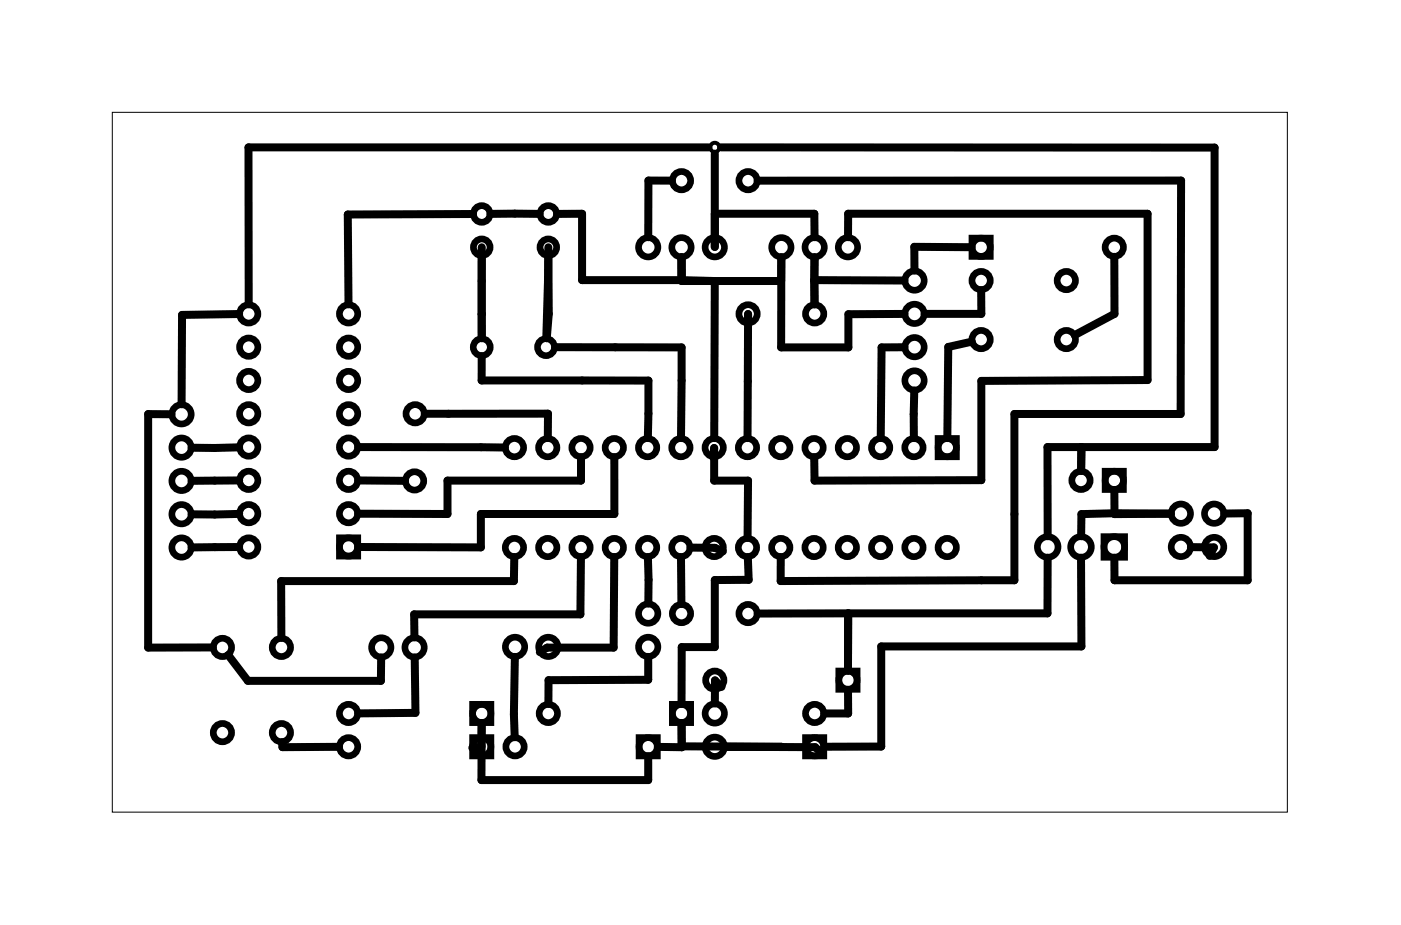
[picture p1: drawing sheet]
<svg xmlns="http://www.w3.org/2000/svg" width="107mm" height="71mm" viewBox="0 0 107 71" stroke-linecap="round" stroke-linejoin="round" font-family="sans-serif">
<path d="M8.6 8.6h89.6v53.3h-89.6z" fill="none" stroke="#000" stroke-width=".08"/>
<g fill="none" stroke="#000" stroke-width=".51">
<path d="M74.2 18.2h1.4v1.4h-1.4zM71.6 33.4h1.4v1.4h-1.4zM84.3 35.9h1.4v1.4h-1.4zM25.9 41h1.4v1.4h-1.4zM36.1 53.7h1.4v1.4h-1.4zM36.1 56.3h1.4v1.4h-1.4zM48.8 56.3h1.4v1.4h-1.4zM51.3 53.7h1.4v1.4h-1.4zM61.5 56.3h1.4v1.4h-1.4zM64 51.2h1.4v1.4h-1.4zM84.2 40.9h1.6v1.6h-1.6z"/>
<circle cx="36.8" cy="18.9" r=".64"/>
<circle cx="36.8" cy="16.3" r=".64"/>
<circle cx="41.8" cy="18.9" r=".64"/>
<circle cx="41.8" cy="16.3" r=".64"/>
<circle cx="49.5" cy="18.9" r=".74"/>
<circle cx="52" cy="18.9" r=".74"/>
<circle cx="52" cy="13.8" r=".7"/>
<circle cx="54.5" cy="18.9" r=".74"/>
<circle cx="57.1" cy="13.8" r=".7"/>
<circle cx="59.6" cy="18.9" r=".74"/>
<circle cx="62.2" cy="18.9" r=".74"/>
<circle cx="64.7" cy="18.9" r=".74"/>
<circle cx="74.9" cy="18.9" r=".7"/>
<circle cx="85" cy="18.9" r=".7"/>
<circle cx="13.9" cy="34.1" r=".74"/>
<circle cx="13.9" cy="31.6" r=".74"/>
<circle cx="13.9" cy="39.2" r=".74"/>
<circle cx="13.9" cy="36.7" r=".74"/>
<circle cx="19" cy="29" r=".7"/>
<circle cx="19" cy="26.5" r=".7"/>
<circle cx="19" cy="34.1" r=".7"/>
<circle cx="19" cy="23.9" r=".7"/>
<circle cx="19" cy="31.6" r=".7"/>
<circle cx="19" cy="36.6" r=".7"/>
<circle cx="19" cy="39.2" r=".7"/>
<circle cx="26.6" cy="36.6" r=".7"/>
<circle cx="26.6" cy="23.9" r=".7"/>
<circle cx="26.6" cy="34.1" r=".7"/>
<circle cx="26.6" cy="26.5" r=".7"/>
<circle cx="26.6" cy="31.6" r=".7"/>
<circle cx="26.6" cy="29" r=".7"/>
<circle cx="26.6" cy="39.2" r=".7"/>
<circle cx="31.6" cy="36.7" r=".7"/>
<circle cx="31.7" cy="31.6" r=".7"/>
<circle cx="39.3" cy="34.1" r=".7"/>
<circle cx="41.8" cy="34.1" r=".7"/>
<circle cx="44.3" cy="34.1" r=".7"/>
<circle cx="46.9" cy="34.1" r=".7"/>
<circle cx="49.4" cy="34.1" r=".7"/>
<circle cx="52" cy="34.1" r=".7"/>
<circle cx="54.5" cy="34.1" r=".7"/>
<circle cx="57" cy="34.1" r=".7"/>
<circle cx="57.1" cy="23.9" r=".7"/>
<circle cx="59.6" cy="34.1" r=".7"/>
<circle cx="62.1" cy="34.1" r=".7"/>
<circle cx="62.2" cy="23.9" r=".7"/>
<circle cx="64.7" cy="34.1" r=".7"/>
<circle cx="67.2" cy="34.1" r=".7"/>
<circle cx="69.7" cy="34.1" r=".7"/>
<circle cx="69.8" cy="23.9" r=".74"/>
<circle cx="69.8" cy="21.4" r=".74"/>
<circle cx="69.8" cy="29" r=".74"/>
<circle cx="69.8" cy="26.5" r=".74"/>
<circle cx="72.3" cy="34.1" r=".7"/>
<circle cx="74.9" cy="25.9" r=".7"/>
<circle cx="74.9" cy="21.4" r=".7"/>
<circle cx="81.4" cy="25.9" r=".7"/>
<circle cx="81.4" cy="21.4" r=".7"/>
<circle cx="82.5" cy="36.6" r=".7"/>
<circle cx="85" cy="36.6" r=".7"/>
<circle cx="90.1" cy="39.2" r=".74"/>
<circle cx="92.6" cy="39.2" r=".74"/>
<circle cx="13.9" cy="41.8" r=".74"/>
<circle cx="17" cy="55.9" r=".7"/>
<circle cx="17" cy="49.4" r=".7"/>
<circle cx="19" cy="41.7" r=".7"/>
<circle cx="21.5" cy="55.9" r=".7"/>
<circle cx="21.5" cy="49.4" r=".7"/>
<circle cx="26.6" cy="41.7" r=".7"/>
<circle cx="26.6" cy="57" r=".7"/>
<circle cx="26.6" cy="54.4" r=".7"/>
<circle cx="29.1" cy="49.4" r=".74"/>
<circle cx="31.6" cy="49.4" r=".74"/>
<circle cx="36.8" cy="57" r=".7"/>
<circle cx="36.8" cy="54.4" r=".7"/>
<circle cx="39.3" cy="41.8" r=".7"/>
<circle cx="39.3" cy="49.3" r=".74"/>
<circle cx="39.3" cy="57" r=".7"/>
<circle cx="41.8" cy="41.8" r=".7"/>
<circle cx="41.8" cy="49.3" r=".74"/>
<circle cx="41.8" cy="54.4" r=".7"/>
<circle cx="44.3" cy="41.8" r=".7"/>
<circle cx="46.9" cy="41.8" r=".7"/>
<circle cx="49.4" cy="41.8" r=".7"/>
<circle cx="49.5" cy="49.3" r=".74"/>
<circle cx="49.5" cy="46.8" r=".74"/>
<circle cx="49.5" cy="57" r=".7"/>
<circle cx="52" cy="41.8" r=".7"/>
<circle cx="52" cy="46.8" r=".7"/>
<circle cx="52" cy="54.4" r=".7"/>
<circle cx="54.5" cy="41.8" r=".7"/>
<circle cx="54.5" cy="51.9" r=".7"/>
<circle cx="54.5" cy="57" r=".74"/>
<circle cx="54.5" cy="54.4" r=".74"/>
<circle cx="57" cy="41.8" r=".7"/>
<circle cx="57.1" cy="46.8" r=".7"/>
<circle cx="59.6" cy="41.8" r=".7"/>
<circle cx="62.1" cy="41.8" r=".7"/>
<circle cx="62.2" cy="54.4" r=".7"/>
<circle cx="62.2" cy="57" r=".7"/>
<circle cx="64.7" cy="41.8" r=".7"/>
<circle cx="64.7" cy="51.9" r=".7"/>
<circle cx="67.2" cy="41.8" r=".7"/>
<circle cx="69.7" cy="41.8" r=".7"/>
<circle cx="72.3" cy="41.8" r=".7"/>
<circle cx="79.9" cy="41.7" r=".79"/>
<circle cx="82.5" cy="41.7" r=".79"/>
<circle cx="85" cy="41.7" r=".79"/>
<circle cx="90.1" cy="41.7" r=".74"/>
<circle cx="92.6" cy="41.7" r=".74"/>
</g>
<g fill="none" stroke="#000" stroke-width=".5">
<circle cx="36.8" cy="26.5" r=".65"/>
<circle cx="41.7" cy="26.5" r=".65"/>
</g>
<circle cx="54.5" cy="11.2" r=".35" fill="none" stroke="#000" stroke-width=".3"/>
<g fill="none" stroke="#000" stroke-width=".61">
<path d="M36.1 16.3l-9.6 .1 .1 6.8M36.8 19.5v6.3l-.1-1.8M36.8 18.9l-.1 2.5M37.4 16.3h3.8M41.8 18.9l-.1 6.9M41.8 19.5l.1 4.4-.2 1.9M42.5 16.3h1.9v5.1h10.1v12M51.3 13.8h-1.8v4.3M52 19.6v1.8h7.6v-1.8v6.9h5.1v-2.5l4.3-.1M54.1 11.2h-35.1v12M54.5 11.7v7.1M54.5 16.3h7.6v1.8"/>
<path d="M55 11.2l37.7 .1v22.8h-12.8v6.8M57.8 13.8h32.3v17.8h-12.7v12.7h-17.8v-1.8M62.1 19.6v1.8M64.7 18.1v-1.8h22.9v12.7l-12.7 .1v7.5l-12.8 .1v-1.8M74.1 18.9l-4.3-.1v1.8M85 19.6v4.3l-3 1.7M13.1 31.6h-1.8v17.8h4.9M18.2 36.6l-3.6 .1M18.2 24h-4.3v6.8M18.2 39.2h-3.6M18.2 34.1l-3.6 .1M27.3 36.6l3.6 .1"/>
<path d="M27.3 34.1h11.2M32.4 31.6h9.4v1.8M36.8 27.2l-.1 1.8h12.8l-.1 4.4M42.3 26.5h9.7v6.9M44.3 34.9v1.8h-10.2v2.5h-6.8M46.9 34.9v4.3h-10.2v2.6l-9.4-.1M54.4 34.9l.1-.7v2.5h2.6l-.1 4.3M57.1 24.7v-.7l-.1 9.4M69 21.4h-6.9v1.8M69 26.5h-1.7l-.1 6.9M69.8 29.8l-.1 3.6M74.1 26.1l-1.8 .4v6.9"/>
<path d="M74.9 22.1v1.8h-4.4M82.5 34.1v1.8M85 37.4v1.8h4.3h-6.8v1.7M93.4 39.2l1.8-.1v5.2h-10.2v-1.8M17.4 50l1.5 1.9h10.2v-1.8M18.2 41.7l-3.6 .1M21.5 56.6v.4h4.4M31.6 50.1l.1 4.3h-4.4M36 57h.7l.1-1.9-.1 4.4h12.8v-1.8M39.2 42.5v1.8h-17.7v4.4M39.3 50.1l-.1 4.4 .1 1.7M44.3 42.5v4.4h-12.7v1.7"/>
<path d="M46.9 42.5l-.1 6.9h-5.1l-.5 .3M49.4 42.5l.1 3.5M49.5 50.1v1.8h-7.6l-.1 1.8M50.2 57h1.8M52 42.5v3.6M52 55.1v1.9M52 57v-.1l10.2 .1 .5 .4M52.7 41.8h1.8l.7 .3M55 52.4l-.4-.5-.1 1.8M55.3 57h4.3M57.1 42.5v1.7h-2.6v5.2h-2.5v4.3M64.7 52.6v1.8h-1.8"/>
<path d="M64.7 46.8h-6.9M64.7 46.8v4.4M79.9 42.5v4.3h-15.2M82.5 42.5v6.8h-15.3v7.6l-4.3 .1M90.9 41.7l1.7 .1-.3 .6"/>
</g>
</svg>
